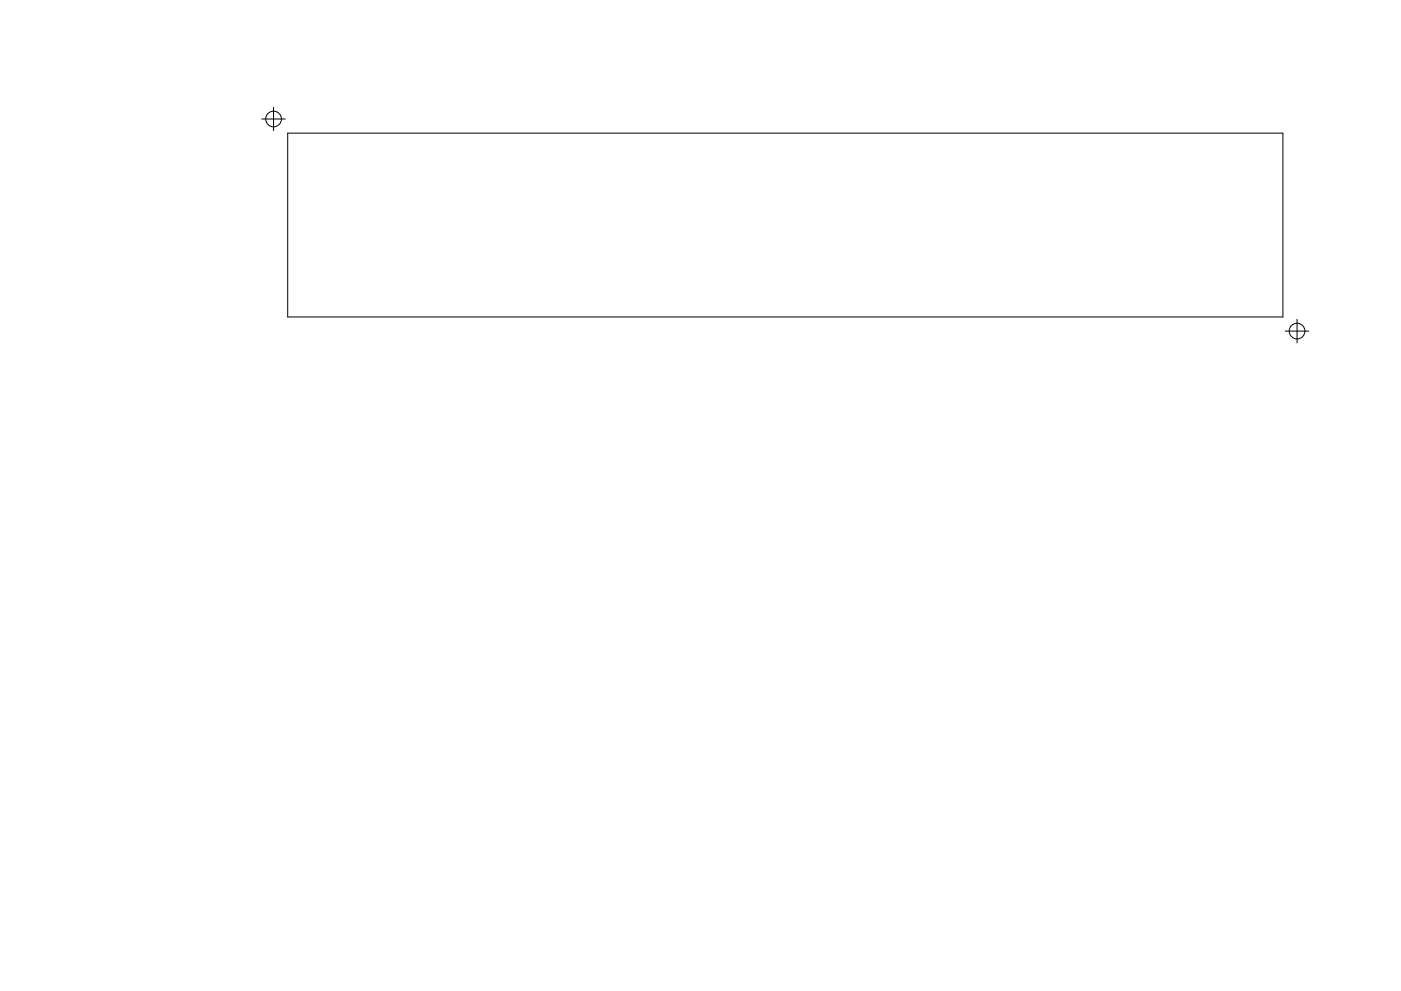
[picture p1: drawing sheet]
<svg xmlns="http://www.w3.org/2000/svg" width="297mm" height="210mm" viewBox="0 0 297 210" stroke-linecap="round" stroke-linejoin="round" font-family="sans-serif">
<g fill="none" stroke="#000" stroke-width=".21">
<path d="M55.5 25.2h5M58 22.7v5M61 28.2h211v39h-211zM272.5 70.2h5M275 67.7v5"/>
<circle cx="58" cy="25.2" r="1.67"/>
<circle cx="275" cy="70.2" r="1.67"/>
</g>
</svg>
